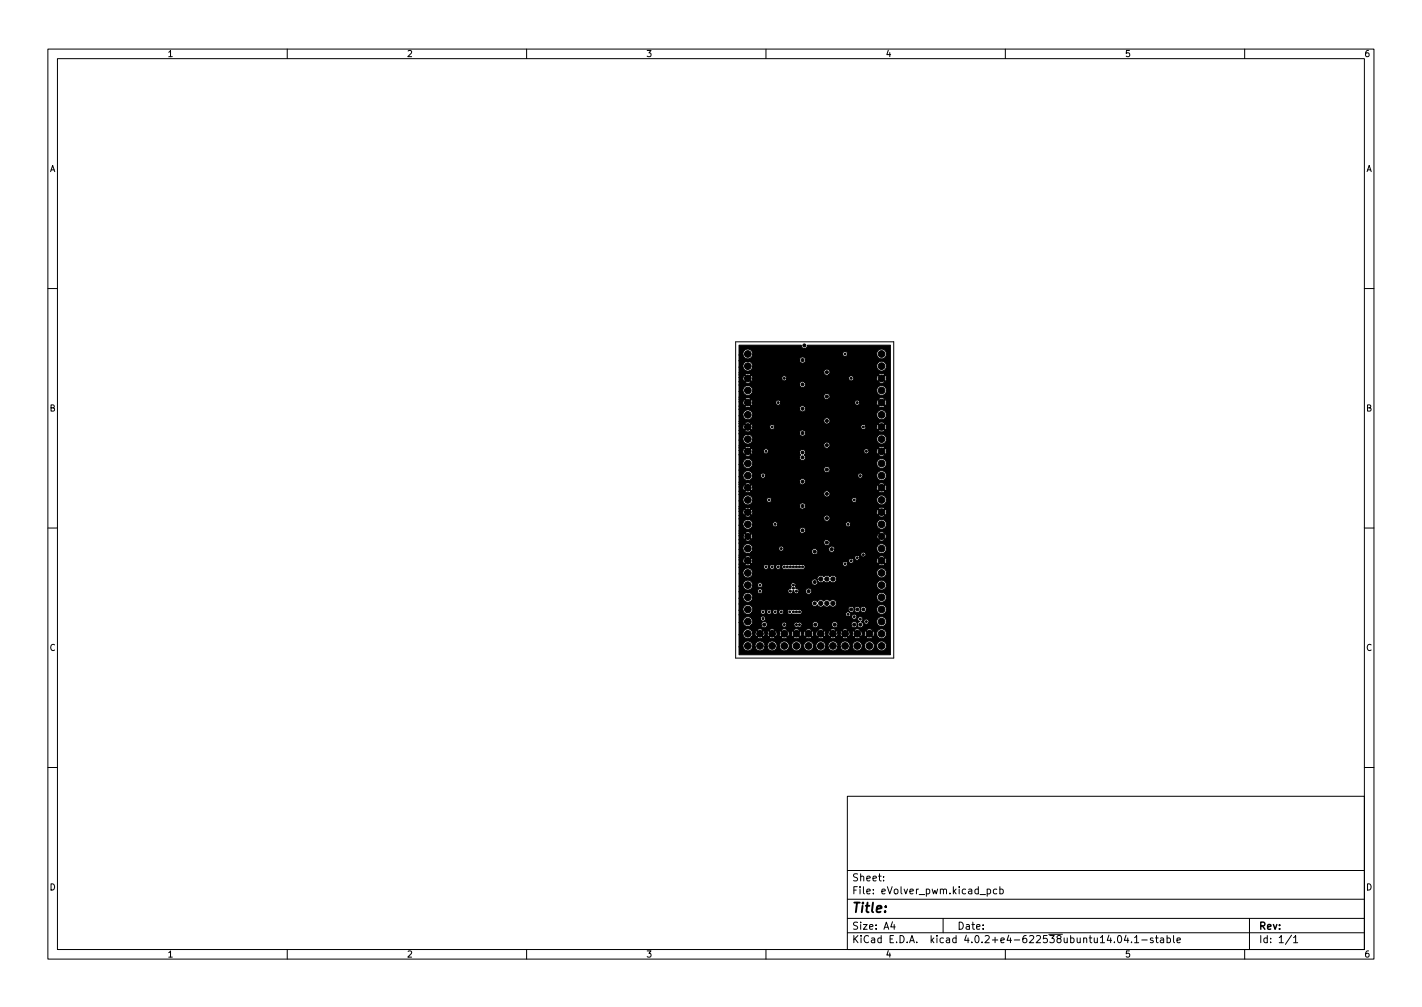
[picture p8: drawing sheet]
<svg xmlns="http://www.w3.org/2000/svg" width="297mm" height="210mm" viewBox="0 0 297 210" stroke-linecap="round" stroke-linejoin="round" font-family="sans-serif">
<defs><g id="words">
<text font-size="2.8" x="178" y="190.6">Title:</text>
<g font-size="2.1">
<text x="178" y="184">Sheet:</text>
<text x="178" y="186.7">File: eVolver_pwm.kicad_pcb</text>
<text x="178" y="196.9">KiCad E.D.A. kicad 4.0.2+e4-622538ubuntu14.04.1-stable</text>
<text x="178" y="194.1">Size: A4</text>
<text x="200" y="194.1">Date:</text>
<text x="263" y="194.1">Rev:</text>
<text x="263" y="196.9">Id: 1/1</text>
</g>
<g font-size="1.8">
<text x="35" y="11.9">1</text>
<text x="85" y="11.9">2</text>
<text x="135" y="11.9">3</text>
<text x="185" y="11.9">4</text>
<text x="235" y="11.9">5</text>
<text x="285" y="11.9">6</text>
<text x="10.3" y="35.9">A</text>
<text x="285.3" y="35.9">A</text>
<text x="10.3" y="85.9">B</text>
<text x="285.3" y="85.9">B</text>
<text x="10.3" y="135.9">C</text>
<text x="285.3" y="135.9">C</text>
<text x="10.3" y="185.9">D</text>
<text x="285.3" y="185.9">D</text>
<text x="35" y="199.9">1</text>
<text x="85" y="199.9">2</text>
<text x="135" y="199.9">3</text>
<text x="185" y="199.9">4</text>
<text x="235" y="199.9">5</text>
<text x="285" y="199.9">6</text>
</g>
</g></defs>
<g fill="none" stroke="#000" stroke-width=".21">
<path d="M10 10.2h277v190.1h-277zM12 12.2h273v186.1h-273zM60 10.2v2M110 10.2v2M160 10.2v2M210 10.2v2M260 10.2v2M10 60.2h2M153.7 71.4h33v66h-33zM285 60.2h2M10 110.2h2M285 110.2h2"/>
<path d="M10 160.2h2M177 166.3h108v32h-108zM285 160.2h2M60 198.3v2M110 198.3v2M160 198.3v2M177 194.8h108M177 191.8h108M177 187.8h108M177 181.8h108M184.6 183.8v.1M184.6 183v.1"/>
<path d="M186.4 192.5l-.3 1h.9M186.8 193v1M197 191.8v3M204.7 186.8h1.2M206.2 185.7l.4-.1 .3 .3-.1 .7h-.6M206.2 185.6v1.5M208.2 185.7l-.4-.1-.3 .3 .1 .7h.6M208.9 185.7l.4-.1 .3 .3-.2 .7h-.5M208.9 185.1v1.5M210 198.3v2M233.6 195.4l.2-.1a.8 .8 0 0 1 .5 .8 .8 .8 0 0 1-.5 .7 1 1 0 0 1-.2-1.4zM235.2 195.3l-.3 1h.9"/>
<path d="M235.6 195.8v1M236.4 196.7v.1M237 195.8l.4-.5v1.5M237 196.8h.9M238.5 196.3h1.1M240.9 195.9l-.4-.1-.2 .2 .1 .3 .5 .1v.4h-.6M241.4 195.8h.5M241.6 195.3v1.3l.3 .2M242.4 195.9h.6l.1 .9M243.1 196.2l-.5 .1-.2 .2 .2 .3h.5M243.8 195.9l.4-.1 .3 .3-.1 .7h-.6M243.8 195.3v1.5"/>
<path d="M245.1 195.3v1.3l.3 .2M245.9 196.3l.7-.1-.1-.3-.4-.1-.2 .2v.8h.6M260 198.3v2M261 191.8v6.5M269.8 195.3l-1.3 1.9M270.2 195.8l.4-.5v1.5M270.2 196.8h.9"/>
</g>
<g fill="#000" stroke="#000" stroke-width=".21">
<path d="M154.4 72.1h13v.2a.64 .64 0 0 0 .7 .5 .64 .64 0 0 0 .6-.7h17.3v64.6h-31.6v-1.6h.8l.1 .3a1.04 1.04 0 0 0 1.1 .5 1.04 1.04 0 0 0 .8-.8h.5l.2 .3a1.04 1.04 0 0 0 1.1 .5 1.04 1.04 0 0 0 .8-.8h.5l.1 .3a1.04 1.04 0 0 0 1.1 .5 1.04 1.04 0 0 0 .8-.8h.5l.2 .3a1.04 1.04 0 0 0 1 .5 1.04 1.04 0 0 0 .8-.8h.6l.1 .3a1.04 1.04 0 0 0 1.1 .5 1.04 1.04 0 0 0 .8-.8h.5l.1 .3a1.04 1.04 0 0 0 1.1 .5 1.04 1.04 0 0 0 .8-.8h.5l.2 .3a1.04 1.04 0 0 0 1.1 .5 1.04 1.04 0 0 0 .8-.8h.5l.1 .3a1.04 1.04 0 0 0 1.1 .5 1.04 1.04 0 0 0 .8-.8h.5l.2 .3a1.04 1.04 0 0 0 1 .5 1.04 1.04 0 0 0 .8-.8h.6l.1 .3a1.04 1.04 0 0 0 1.1 .5 1.04 1.04 0 0 0 .8-.8h.5l.1 .3a1.04 1.04 0 0 0 1.1 .5 1.04 1.04 0 0 0 .8-.8h.5l.2 .3a1.04 1.04 0 0 0 1.7 0 1.04 1.04 0 0 0-.6-1.5 1.04 1.04 0 0 0-1.3 1.2h-.5v-.4a1.04 1.04 0 0 0-1.2-.8 1.04 1.04 0 0 0-.8 1.2h-.5v-.4a1.04 1.04 0 0 0-1.2-.8 1.04 1.04 0 0 0-.8 1.2h-.6v-.4a1.04 1.04 0 0 0-1.2-.8 1.04 1.04 0 0 0-.8 1.2h-.5v-.4a1.04 1.04 0 0 0-1.2-.8 1.04 1.04 0 0 0-.8 1.2h-.5v-.4a1.04 1.04 0 0 0-1.3-.8 1.04 1.04 0 0 0-.8 1.2h-.5v-.4a1.04 1.04 0 0 0-1.2-.8 1.04 1.04 0 0 0-.8 1.2h-.5v-.4a1.04 1.04 0 0 0-1.2-.8 1.04 1.04 0 0 0-.8 1.2h-.6v-.4a1.04 1.04 0 0 0-1.2-.8 1.04 1.04 0 0 0-.8 1.2h-.5v-.4a1.04 1.04 0 0 0-1.2-.8 1.04 1.04 0 0 0-.8 1.2h-.5v-.4a1.04 1.04 0 0 0-1.3-.8 1.04 1.04 0 0 0-.8 1.2h-.5v-.4a1.04 1.04 0 0 0-1.2-.8 1.04 1.04 0 0 0-.8 1.2h-.8v-2.6h.8l.1 .4a1.01 1.01 0 0 0 1.6 .1h1.2l.1 .2a.84 .84 0 0 0 1.2-.2h1.3v.2a.84 .84 0 0 0 1.2-.2h1.3l.1 .2a.84 .84 0 0 0 1.2-.2h1.2l.1 .2a.84 .84 0 0 0 1.2-.2h1.3l.1 .2a.84 .84 0 0 0 1.1-.2h1.3l.1 .2a.84 .84 0 0 0 1.2-.2h1.3v.2a.84 .84 0 0 0 1.2-.2h1.3l.1 .2a.84 .84 0 0 0 1.2-.2h1.2l.1 .2a.84 .84 0 0 0 1.2-.2h1.3l.1 .2a.84 .84 0 0 0 1.1-.2l-.6-.6-.6 .6h-1.3l-.6-.6-.7 .6h-1.2l-.7-.6-.6 .6h-1.3l-.6-.6-.6 .6h-1.3l-.7-.6-.6 .6h-1.3l-.6-.6-.6 .6h-1.3l-.6-.6-.7 .6h-1.2l-.7-.6-.6 .6h-1.3l-.6-.6-.6 .6h-1.3l-.7-.6-.6 .6h-1.2l.3-.5v-.4h.5v.5l.3 .4 .7-.7h.1l.7 .7 .3-.5v-.4h.5v.5l.3 .4 .6-.7h.2l.6 .7 .3-.5v-.4h.5v.5l.3 .4 .6-.7h.2l.6 .7 .4-.5-.1-.4h.5l.1 .5 .3 .4 .6-.7h.2l.6 .7 .3-.5v-.4h.5v.5l.3 .4 .6-.7h.2l.6 .7 .3-.5v-.4h.5v.5l.3 .4 .7-.7h.1l.7 .7 .3-.5v-.4h.5v.5l.3 .4 .6-.7h.2l.6 .7 .3-.5v-.4h.5v.5l.3 .4 .6-.7h.2l.6 .7 .4-.5-.1-.4h.5l.1 .5 .3 .4 .6-.7h.2l.6 .7 .3-.5v-.4h.5v.5l.3 .4 .6-.7h.2l.6 .7 .3-.5h.5l.2 .4a1.04 1.04 0 0 0 1.7 0 1.04 1.04 0 0 0-.6-1.6 1.04 1.04 0 0 0-1.3 1.2h-.5v-.4l-.3-.4-.6 .6h-.2l-.6-.6-.3 .4h-.5l-.3-.4-.6 .6h-.2l-.6-.6-.4 .4h-.5l-.3-.4-.6 .6h-.2l-.6-.6-.3 .4h-.5l-.3-.4-.6 .6h-.2l-.6-.6-.3 .4h-.5l-.3-.4-.7 .6h-.1l-.7-.6-.3 .4h-.5l-.3-.4-.6 .6h-.2l-.6-.6-.3 .4h-.5l-.3-.4-.6 .6h-.2l-.6-.6-.4 .4h-.5l-.3-.4-.6 .6h-.2l-.6-.6-.3 .4h-.5l-.3-.4-.6 .6h-.2l-.6-.6-.3 .4h-.5l-.3-.4-.7 .6h-.1l-.7-.6-.3 .4h-.5l-.3-.5h1.2l.6 .6 .7-.6h1.3l.6 .6 .6-.6h1.3l.6 .6 .7-.6h1.2l.7 .6 .6-.6h1.3l.6 .6 .6-.6h1.3l.6 .6 .7-.6h1.3l.6 .6 .6-.6h1.3l.6 .6 .7-.6h1.2l.7 .6 .6-.6h1.3l.6 .6 .6-.6v-.1a.84 .84 0 0 0-1.2 .1h-1.3l-.1-.1a.84 .84 0 0 0-1.2 .1h-1.2l-.1-.1a.84 .84 0 0 0-1.2 .1h-1.3l-.1-.1a.84 .84 0 0 0-1.1 .1h-1.3l-.1-.1a.84 .84 0 0 0-1.2 .1h-1.3v-.1a.84 .84 0 0 0-1.2 .1h-1.3l-.1-.1a.84 .84 0 0 0-1.2 .1h-1.2l-.1-.1a.84 .84 0 0 0-1.2 .1h-1.3l-.1-.1a.84 .84 0 0 0-1.1 .1h-1.3l-.1-.1a.84 .84 0 0 0-1.2 .1h-1.2l-.1-.1a1.04 1.04 0 0 0-1.2 0 1.04 1.04 0 0 0-.4 1h-.8v-2.5h.8l.1 .4a1.01 1.01 0 0 0 1.6 .1h2.1l.1 .3a.64 .64 0 0 0 .7 .3 .64 .64 0 0 0 .5-.6h3l.4 .4h.4l.3-.4h1.4l.5 .4h.8l.4-.4h2.2l.1 .3a.65 .65 0 0 0 .6 .3 .65 .65 0 0 0 .5-.6h2.8l.1 .3a.65 .65 0 0 0 .7 .3 .65 .65 0 0 0 .5-.6h2.8l.1 .3a.65 .65 0 0 0 .7 .3 .65 .65 0 0 0 .5-.6 .65 .65 0 0 0 1 .5 .65 .65 0 0 0 0-1.1h.4l.4 .4 .4-.1 .2-.2h1.6l.2 .4a1.04 1.04 0 0 0 1.7 0 1.04 1.04 0 0 0-.6-1.6 1.04 1.04 0 0 0-1.3 1.2h-1.6v-.1a.53 .53 0 0 0-.5-.6 .53 .53 0 0 0-.5 .6l-.7-.1 .2-.1a.53 .53 0 0 0 .1-.8 .53 .53 0 0 0-.9 .1 .53 .53 0 0 0 .4 .8l-.4 .3-.1 .4a.65 .65 0 0 0-.7-.7 .65 .65 0 0 0-.6 .7h-2.8v-.2a.65 .65 0 0 0-.8-.5 .65 .65 0 0 0-.5 .7h-2.8v-.2a.65 .65 0 0 0-.7-.5 .65 .65 0 0 0-.5 .7h-2.2a.56 .56 0 0 0-.2-.5 .56 .56 0 0 0-.6 0h-.6l-.3 .5h-1.4v-.2a.53 .53 0 0 0-.7-.4 .53 .53 0 0 0-.4 .6h-3v-.2a.65 .65 0 0 0-.8-.5 .65 .65 0 0 0-.5 .7h-2.1l.3-.5-.1-.7h1.8a.53 .53 0 0 0 .7 .3 .53 .53 0 0 0 .2-.7h18.1l.1 .2a.53 .53 0 0 0 .9 0 .53 .53 0 0 0-.4-.8 .53 .53 0 0 0-.6 .6h-18.1l-.5-.3-.4 .3v.4h-1.8a1.03 1.03 0 0 0-1.3-.5 1.03 1.03 0 0 0-.6 1.2h-.8v-1.6h22.2l.1 .2a.53 .53 0 0 0 .9 0 .53 .53 0 0 0-.3-.9 .53 .53 0 0 0-.7 .7h-22.2v-1h.8l.1 .4a1.03 1.03 0 0 0 1.7 .1h1.9l.4 .4 .8-.4a.53 .53 0 0 0 .6 .4 .53 .53 0 0 0 .5-.4h.2l.4 .4 .9-.4a.53 .53 0 0 0 .5 .4 .53 .53 0 0 0 .5-.4h.8l.4 .4 .5-.2 .2 .2 1.1-.1a.54 .54 0 0 0 .7-.1 .54 .54 0 0 0 0-.7h9.8l.1 .2a.65 .65 0 0 0 .6 .3 .65 .65 0 0 0 .5-.5 .65 .65 0 0 0 .7 .5 .65 .65 0 0 0 .6-.5 .64 .64 0 0 0 .6 .5 .64 .64 0 0 0 .6-.5h2.2l.2 .4a1.04 1.04 0 0 0 1.7 0 1.04 1.04 0 0 0-.6-1.6 1.04 1.04 0 0 0-1.3 1.2h-2.1a.65 .65 0 0 0-.7-.8 .65 .65 0 0 0-.6 .8 .65 .65 0 0 0-.6-.8 .65 .65 0 0 0-.7 .8 .65 .65 0 0 0-.6-.8 .65 .65 0 0 0-.6 .8h-9.8l-.3-.2h-1.5l-.2 .2-.5-.2-.4 .3v.4h-.8a.53 .53 0 0 0-.5-.7 .53 .53 0 0 0-.5 .7h-.3v-.2a.53 .53 0 0 0-.6-.5 .53 .53 0 0 0-.4 .7h-.2v-.2a.53 .53 0 0 0-.6-.5 .53 .53 0 0 0-.5 .7h-.2v-.2a.53 .53 0 0 0-.6-.5 .53 .53 0 0 0-.4 .7l-1.8-.1a1.04 1.04 0 0 0-.7-1.6 1.04 1.04 0 0 0-1.2 1.2h-.8v-1.3h15.1l.1 .2a.64 .64 0 0 0 1.1 0 .76 .76 0 0 0 1.4 .1 .77 .77 0 0 0 1.3 0 .78 .78 0 0 0 1.1 .2 .78 .78 0 0 0 0-1.2 .78 .78 0 0 0-1.1 .1 .77 .77 0 0 0-1.3 0 .76 .76 0 0 0-1.4 .2 .64 .64 0 0 0-.7-.3 .64 .64 0 0 0-.5 .7h-15.1v-1.2h.8l.1 .4a1.04 1.04 0 0 0 1.1 .4 1.04 1.04 0 0 0 .8-.8h25.9l.2 .4a1.04 1.04 0 0 0 1.7 0 1.04 1.04 0 0 0-.6-1.6 1.04 1.04 0 0 0-1.3 1.2h-25.9v-.4a1.04 1.04 0 0 0-1.2-.8 1.04 1.04 0 0 0-.8 1.2h-.8v-1.4h3.8l.4 .5 .4-.1 .3-.4h5.3a.53 .53 0 0 0 .6 .5 .53 .53 0 0 0 .4-.7h.2a.53 .53 0 0 0 .5 .7 .53 .53 0 0 0 .6-.4h1.4l.1 .2a.65 .65 0 0 0 1 0 .65 .65 0 0 0-.4-1 .65 .65 0 0 0-.7 .8h-1.4l-.1-.5-.6-.2v-.5h16.9l.2 .3a1.04 1.04 0 0 0 1.7 0 1.04 1.04 0 0 0-.6-1.5 1.04 1.04 0 0 0-1.3 1.2h-16.9v-.5l-.3-.2h3.6l.1 .2a.64 .64 0 0 0 1 .1 .64 .64 0 0 0 0-1l.2 .3a.77 .77 0 0 0 1.3 0 .77 .77 0 0 0 1.3 0 .78 .78 0 0 0 1.1 .2 .78 .78 0 0 0 0-1.2 .78 .78 0 0 0-1.1 .2 .77 .77 0 0 0-1.3 0 .77 .77 0 0 0-1-.3 .77 .77 0 0 0-.4 .8 .69 .69 0 0 0-.8 0 .69 .69 0 0 0-.4 .7l-3.7-.1a.56 .56 0 0 0-.5 .3 .56 .56 0 0 0 0 .6l-.1 .4-.4 .1-.2 .5h-5.3a.53 .53 0 0 0-.6-.6 .53 .53 0 0 0-.5 .6h-3.8v-1.1h.8l.1 .3a1.03 1.03 0 0 0 1.2 .5 1.03 1.03 0 0 0 .7-.9h1l.1 .2a.53 .53 0 0 0 .9 0 .53 .53 0 0 0-.3-.9 .53 .53 0 0 0-.7 .7h-1v-.3a1.04 1.04 0 0 0-1.2-.8 1.04 1.04 0 0 0-.8 1.2h-.8v-2.6h.8l.1 .4a1.04 1.04 0 0 0 1.1 .4 1.04 1.04 0 0 0 .8-.8h25.9l.2 .4a1.04 1.04 0 0 0 1.7 0 1.04 1.04 0 0 0-.6-1.6 1.04 1.04 0 0 0-1.3 1.2h-25.9v-.4a1.04 1.04 0 0 0-1.2-.8 1.04 1.04 0 0 0-.8 1.2h-.8v-1.3h5.1l.4 .4 .9-.4a.53 .53 0 0 0 .5 .4 .53 .53 0 0 0 .5-.4h.2l.5 .4 .4-.1 .2-.3h.2l.4 .4 3.6-.1a.55 .55 0 0 0 .7-.1 .55 .55 0 0 0 0-.7 .55 .55 0 0 0-.7-.1l-3.6-.1-.3 .3-.1 .4h-.2a.53 .53 0 0 0-.5-.7 .53 .53 0 0 0-.6 .7h-.2v-.2a.53 .53 0 0 0-.6-.5 .53 .53 0 0 0-.4 .7h-.3v-.2a.53 .53 0 0 0-.6-.5 .53 .53 0 0 0-.4 .7h-5.1v-.7h1.2l.1 .2a.85 .85 0 0 0 1.1-.2h19.2l.2 .4h.4l.5-.4h6.4a.78 .78 0 0 0 1.3 0l-.7-.6-.6 .6h-6.4v-.2a.53 .53 0 0 0-.7-.4 .53 .53 0 0 0-.4 .6h-19.2l-.6-.6-.6 .6h-1.2v-.9h.8v.4l.3 .4 .6-.6h.2l.6 .6 .3-.5h20.1l.1 .2a.53 .53 0 0 0 .8 0 .53 .53 0 0 0-.3-.8 .53 .53 0 0 0-.6 .6h-20.1l-.1-.6h21.4l.5 .4 4.1-.1v.4l.3 .4 .7-.6h.1l.7 .6a.78 .78 0 0 0 0-1.2l-.7 .6h-.1l-.7-.6-.3 .4h-3.8l.3-.5h3.9l.6 .6 .7-.6-.1-.2a.84 .84 0 0 0-1.2 .2h-3.9a.53 .53 0 0 0-.6-.5 .53 .53 0 0 0-.5 .7l-21.6-.1-.6 .6h-.2l-.6-.6-.3 .4h-.8v-.5h1.2l.6 .6 .6-.6v-.2a.84 .84 0 0 0-1.2 .2h-1.2v-.5h25.4l.1 .2a.53 .53 0 0 0 .9 0 .53 .53 0 0 0-.4-.8 .53 .53 0 0 0-.6 .6h-25.4v-1.2h.8l.1 .4a1.01 1.01 0 0 0 1.6 .2h12.6l.1 .2a.64 .64 0 0 0 1 .2 .64 .64 0 0 0 .1-.9h2.4l.1 .2a.64 .64 0 0 0 .7 .3 .64 .64 0 0 0 .5-.6h8.7l.2 .4a1.04 1.04 0 0 0 1.7 0 1.04 1.04 0 0 0-.6-1.6 1.04 1.04 0 0 0-1.3 1.2h-8.7v-.2a.65 .65 0 0 0-.8-.5 .65 .65 0 0 0-.5 .8h-2.4l-.2-.2a.65 .65 0 0 0-.7 0 .65 .65 0 0 0-.3 .7h-12.6l.3-.6h5.5l.1 .1a.53 .53 0 0 0 .8 0 .53 .53 0 0 0-.3-.8 .53 .53 0 0 0-.6 .7h-5.5v-.4a1.04 1.04 0 0 0-1.2-.8 1.04 1.04 0 0 0-.8 1.2h-.8v-1.3h17.7l.1 .2a.64 .64 0 0 0 1 .1 .64 .64 0 0 0-.3-1h10.7v.1a.77 .77 0 0 0 1.1-.1l-.6-.6-.5 .6-10.8-.1a.65 .65 0 0 0-.7 .8h-17.7v-.7h1.2l.1 .1a.77 .77 0 0 0 1.1-.1l-.6-.6-.6 .6h-1.2v-.9h.9v.4l.2 .4 .6-.6h.2l.6 .6 .1-.1 .2-.7h26v.4l.3 .4 .6-.6h.1l.6 .6 .2-.1a.77 .77 0 0 0-.2-1.1l-.6 .6h-.1l-.6-.6-.3 .4h-26l-.3-.4-.6 .6h-.2l-.6-.6-.2 .4h-.9v-.5h1.2l.6 .6 .6-.6-.1-.1a.77 .77 0 0 0-1.1 .1h-1.2v-.4h12.6l.5 .5 16.1-.1 .5 .6 .6-.6v-.1a.77 .77 0 0 0-1.1 .1h-15.7h.1a.65 .65 0 0 0-.1-1.2 .65 .65 0 0 0-.9 .8h-12.6v-1.2h.8l.1 .3a1.03 1.03 0 0 0 1.2 .5 1.03 1.03 0 0 0 .7-.9h4.2l.4 .4 .4-.1 .2-.3h14.2l.5 .4 .4-.1 .1-.2h5.5a1.04 1.04 0 0 0 1.6 .6 1.04 1.04 0 0 0 0-1.7 1.04 1.04 0 0 0-1.6 .7v.4h-5.5a.53 .53 0 0 0-.4-.8 .53 .53 0 0 0-.6 .7h-14.2v-.2a.53 .53 0 0 0-.6-.5 .53 .53 0 0 0-.4 .7h-4.2v-.3a1.04 1.04 0 0 0-1.2-.8 1.04 1.04 0 0 0-.8 1.2h-.8v-1.4h17.7l.1 .3a.65 .65 0 0 0 1 0 .65 .65 0 0 0-.1-1h10.4l.1 .2a.84 .84 0 0 0 1.2-.2l-.7-.6-.6 .6h-10.7a.65 .65 0 0 0-.7 .7h-17.7v-.7h1.2l.1 .2a.84 .84 0 0 0 1.1-.2l-.6-.6-.6 .6h-1.2v-.9h.8v.5l.3 .4 .6-.7h.2l.6 .7 .3-.5v-.4h25.9v.5l.3 .4 .7-.7h.1l.7 .7 .1-.1a.84 .84 0 0 0-.1-1.2l-.7 .6h-.1l-.7-.6-.3 .4h-25.9l-.3-.4-.6 .6h-.2l-.6-.6-.3 .4h-.8v-.5h1.2l.6 .6 .6-.6v-.1a.84 .84 0 0 0-1.2 .1h-1.2v-.4h12.6l.1 .2a.64 .64 0 0 0 .9 .2h15.5l.6 .6 .7-.6-.1-.1a.84 .84 0 0 0-1.2 .1h-15.5a.65 .65 0 0 0-.1-1.1 .65 .65 0 0 0-.9 .7h-12.6v-1.2h.8l.1 .4a1.03 1.03 0 0 0 1.2 .4 1.03 1.03 0 0 0 .7-.9h2.9l.5 .4 .3-.1 .3-.3h16.7l.4 .4 .4-.1 .2-.2h4.2a1.04 1.04 0 0 0 1.6 .7 1.04 1.04 0 0 0 0-1.8 1.04 1.04 0 0 0-1.6 .7v.4h-4.2a.53 .53 0 0 0-.4-.7 .53 .53 0 0 0-.6 .6h-16.7v-.2a.53 .53 0 0 0-.6-.4 .53 .53 0 0 0-.5 .6h-2.9v-.3a1.04 1.04 0 0 0-1.2-.8 1.04 1.04 0 0 0-.8 1.2h-.8v-1.4h17.7l.1 .3a.65 .65 0 0 0 1 .1 .65 .65 0 0 0-.1-1h10.4l.1 .1a.84 .84 0 0 0 1.2-.1l-.7-.7-.6 .7-10.7-.1a.65 .65 0 0 0-.7 .7h-17.7v-.6h1.2l.1 .1a.84 .84 0 0 0 1.1-.1l-.6-.7-.6 .7h-1.2v-.9h.8v.4l.3 .4 .6-.7h.2l.6 .7 .3-.5v-.3h25.9v.4l.3 .4 .7-.7h.1l.7 .7 .1-.1a.84 .84 0 0 0-.1-1.2l-.7 .6h-.1l-.7-.6-.3 .5h-25.9l-.3-.5-.6 .6h-.2l-.6-.6-.3 .5h-.8v-.6h1.2l.6 .7 .6-.7v-.1a.84 .84 0 0 0-1.2 .1h-1.2v-.4h12.6l.1 .2a.64 .64 0 0 0 .9 .2h15.5l.6 .7 .7-.7-.1-.1a.84 .84 0 0 0-1.2 .1h-15.5a.65 .65 0 0 0-.1-1.1 .65 .65 0 0 0-.9 .7h-12.6v-1.2h.8l.1 .4a1.03 1.03 0 0 0 1.2 .4 1.03 1.03 0 0 0 .7-.9h1.7l.4 .4h.4l.2-.4h19.3l.4 .4h.4l.2-.3h2.9a1.04 1.04 0 0 0 1.6 .7 1.04 1.04 0 0 0 0-1.8 1.04 1.04 0 0 0-1.6 .7v.4h-2.9a.53 .53 0 0 0-.4-.7 .53 .53 0 0 0-.6 .6h-19.3v-.2a.53 .53 0 0 0-.6-.4 .53 .53 0 0 0-.4 .6h-1.7v-.3a1.04 1.04 0 0 0-1.2-.8 1.04 1.04 0 0 0-.8 1.2h-.8v-1.3h17.7l.1 .2a.65 .65 0 0 0 1.1 0 .65 .65 0 0 0-.5-1 .65 .65 0 0 0-.7 .8h-17.7v-1.2h.8l.1 .3a1.04 1.04 0 0 0 1.1 .5 1.04 1.04 0 0 0 .8-.8h25.9l.2 .3a1.04 1.04 0 0 0 1.7 0 1.04 1.04 0 0 0-.6-1.5 1.04 1.04 0 0 0-1.3 1.2h-25.9v-.4a1.04 1.04 0 0 0-1.2-.8 1.04 1.04 0 0 0-.8 1.2h-.8v-2.1h1.2l.1 .2a.84 .84 0 0 0 1.1-.2l-.6-.6-.6 .6h-1.2v-.9h.8v.5l.3 .4 .6-.7h.2l.6 .7 .3-.6h2.3l.4 .4 .5-.1h6.6l.2 .4a.64 .64 0 0 0 0 .9 .64 .64 0 0 0 .9 0 .64 .64 0 0 0-.1-.9l15.5-.1a.78 .78 0 0 0 1.3 0l-.7-.6-.6 .6h-15.4l.2-.6h12.2a.53 .53 0 0 0 .6 .4 .53 .53 0 0 0 .4-.7h1.6v.5l.3 .4 .7-.7h.1l.7 .7 .1-.1a.84 .84 0 0 0-.1-1.2l-.7 .6h-.1l-.7-.6-.3 .4h-1.6a.53 .53 0 0 0-.7-.3 .53 .53 0 0 0-.3 .6h-12.2l-.1-.2a.65 .65 0 0 0-.8-.2 .65 .65 0 0 0-.4 .7h-6.6l.1-.1a.53 .53 0 0 0-.4-.8 .53 .53 0 0 0-.6 .6h-2.3v-.3l-.3-.4-.6 .6h-.2l-.6-.6-.3 .4h-.8v-.5h1.2l.6 .6 .6-.6a.78 .78 0 0 0-1.2 0h-1.2v-.4h17.7l.1 .2a.64 .64 0 0 0 .9 .2h10.4l.6 .6 .7-.6-.1-.1a.84 .84 0 0 0-1.2 .1h-10.4a.65 .65 0 0 0-.1-1.1 .65 .65 0 0 0-.9 .7h-17.7v-1.2h.8l.1 .4a1.04 1.04 0 0 0 1.1 .4 1.04 1.04 0 0 0 .8-.8h25.9l.2 .4a1.04 1.04 0 0 0 1.7 0 1.04 1.04 0 0 0-.6-1.6 1.04 1.04 0 0 0-1.3 1.2h-25.9v-.4a1.04 1.04 0 0 0-1.2-.8 1.04 1.04 0 0 0-.8 1.2h-.8v-1.4h12.6l.1 .3a.65 .65 0 0 0 1 .1 .65 .65 0 0 0-.1-1h15.5l.1 .1a.84 .84 0 0 0 1.2-.1l-.7-.7-.6 .7-15.7-.1a.65 .65 0 0 0-.8 .7h-12.6v-.6h1.2l.1 .1a.84 .84 0 0 0 1.1-.1l-.6-.7-.6 .7h-1.2v-.9h.8v.4l.3 .4 .6-.7h.2l.6 .7 .3-.5h3.6l.4 .4 .4-.1 .2-.3h18a.53 .53 0 0 0 .7 .4 .53 .53 0 0 0 .3-.7h2.3v.4l.3 .4 .7-.7h.1l.7 .7 .1-.1a.84 .84 0 0 0-.1-1.2l-.7 .6h-.1l-.7-.6-.3 .5h-2.3a.53 .53 0 0 0-.6-.4 .53 .53 0 0 0-.4 .7h-18v-.3a.53 .53 0 0 0-.6-.4 .53 .53 0 0 0-.4 .7h-3.6v-.4l-.3-.4-.6 .6h-.2l-.6-.6-.3 .5h-.8v-.6h1.2l.6 .7 .6-.7a.78 .78 0 0 0-1.2 0h-1.2v-.4h17.7l.1 .2a.64 .64 0 0 0 .9 .2h10.4l.6 .7 .7-.7-.1-.1a.84 .84 0 0 0-1.2 .1h-10.4a.65 .65 0 0 0-.1-1.1 .65 .65 0 0 0-.9 .7h-17.7v-1.2h.8l.1 .4a1.04 1.04 0 0 0 1.1 .4 1.04 1.04 0 0 0 .8-.8h25.9l.2 .4a1.04 1.04 0 0 0 1.7 0 1.04 1.04 0 0 0-.6-1.6 1.04 1.04 0 0 0-1.3 1.2h-25.9v-.4a1.04 1.04 0 0 0-1.2-.8 1.04 1.04 0 0 0-.8 1.2h-.8v-1.3h12.6l.1 .2a.65 .65 0 0 0 1 .1 .65 .65 0 0 0-.1-1h15.5l.1 .1a.84 .84 0 0 0 1.2-.1l-.7-.6-.6 .6-15.7-.1a.65 .65 0 0 0-.8 .8h-12.6v-.7h1.2l.1 .1a.84 .84 0 0 0 1.1-.1l-.6-.6-.6 .6h-1.2v-.9h.8v.4l.3 .4 .6-.6h.2l.6 .6 .3-.5h4.8l.5 .4 .4-.1 .2-.3h15.4a.53 .53 0 0 0 .7 .4 .53 .53 0 0 0 .4-.7h3.5v.4l.3 .4 .7-.6h.1l.7 .6 .1-.1a.84 .84 0 0 0-.1-1.2l-.7 .7h-.1l-.7-.7-.3 .5h-3.5a.53 .53 0 0 0-.7-.3 .53 .53 0 0 0-.4 .6h-15.4v-.2a.53 .53 0 0 0-.6-.5 .53 .53 0 0 0-.5 .7h-4.8v-.4l-.3-.4-.6 .7h-.2l-.6-.7-.3 .5h-.8v-.6h1.2l.6 .7 .6-.7a.78 .78 0 0 0-1.2 0h-1.2v-.4h17.7l.1 .3a.64 .64 0 0 0 .9 .1h10.4l.6 .7 .7-.7-.1-.1a.84 .84 0 0 0-1.2 .1h-10.4a.65 .65 0 0 0-.1-1.1 .65 .65 0 0 0-.9 .7h-17.7v-1.2h.8l.1 .4a1.04 1.04 0 0 0 1.1 .4 1.04 1.04 0 0 0 .8-.8h25.9l.2 .4a1.04 1.04 0 0 0 1.7 0 1.04 1.04 0 0 0-.6-1.6 1.04 1.04 0 0 0-1.3 1.2h-25.9v-.4a1.04 1.04 0 0 0-1.2-.8 1.04 1.04 0 0 0-.8 1.2h-.8v-1.3h12.6l.1 .2a.65 .65 0 0 0 1 .1 .65 .65 0 0 0-.1-1h15.5l.1 .2a.84 .84 0 0 0 1.2-.2l-.7-.6-.6 .6-15.7-.1a.65 .65 0 0 0-.8 .8h-12.6v-.7h1.2l.1 .2a.84 .84 0 0 0 1.1-.2l-.6-.6-.6 .6h-1.2v-.9h.8v.4l.3 .4 .6-.6h.2l.6 .6 .3-.5h6.1l.4 .4 .4-.1 .3-.3h12.9a.53 .53 0 0 0 .6 .4 .53 .53 0 0 0 .4-.7h4.8v.4l.3 .4 .7-.6h.1l.7 .6 .1-.1a.84 .84 0 0 0-.1-1.1l-.7 .6h-.1l-.7-.6-.3 .4h-4.8a.53 .53 0 0 0-.6-.3 .53 .53 0 0 0-.4 .6h-12.9v-.2a.53 .53 0 0 0-.7-.4 .53 .53 0 0 0-.4 .6h-6.1v-.3l-.3-.4-.6 .6h-.2l-.6-.6-.3 .4h-.8v-.5h1.2l.6 .6 .6-.6a.78 .78 0 0 0-1.2 0h-1.2v-.5h17.7l.1 .3a.64 .64 0 0 0 .9 .2h10.4l.6 .6 .7-.6-.1-.2a.84 .84 0 0 0-1.2 .2h-10.4a.65 .65 0 0 0-.1-1.2 .65 .65 0 0 0-.9 .7h-17.7v-1.2h.8l.1 .4a1.04 1.04 0 0 0 1.1 .5 1.04 1.04 0 0 0 .8-.9h25.9l.2 .4a1.04 1.04 0 0 0 1.7 0 1.04 1.04 0 0 0-.6-1.6 1.04 1.04 0 0 0-1.3 1.2h-25.9v-.4a1.04 1.04 0 0 0-1.2-.8 1.04 1.04 0 0 0-.8 1.2h-.8v-1.3h12.6l.1 .2a.65 .65 0 0 0 1.1 0 .65 .65 0 0 0-.4-1 .65 .65 0 0 0-.8 .8h-12.6v-1.2h.8l.1 .4a1.03 1.03 0 0 0 1.2 .4 1.03 1.03 0 0 0 .7-.9h18.8l.4 .4h.4l.2-.3h6.1l.2 .4a1.04 1.04 0 0 0 1.7 0 1.04 1.04 0 0 0-.6-1.6 1.04 1.04 0 0 0-1.3 1.2h-6.1l.1-.1a.53 .53 0 0 0-.6-.6 .53 .53 0 0 0-.5 .6h-18.8v-.3a1.04 1.04 0 0 0-1.2-.8 1.04 1.04 0 0 0-.8 1.2h-.8z"/>
<circle cx="156.2" cy="73.9" r=".7"/>
<circle cx="156.2" cy="79" r=".7"/>
<circle cx="156.2" cy="76.4" r=".7"/>
<circle cx="158.8" cy="77.7" r=".32"/>
<circle cx="158.8" cy="72.6" r=".32"/>
<circle cx="163.8" cy="79" r=".2"/>
<circle cx="167.6" cy="75.2" r=".32"/>
<circle cx="168" cy="72.1" r=".32"/>
<circle cx="172.7" cy="77.7" r=".32"/>
<circle cx="176.5" cy="73.9" r=".2"/>
<circle cx="177.8" cy="79" r=".2"/>
<circle cx="181.6" cy="72.6" r=".32"/>
<circle cx="181.6" cy="77.7" r=".32"/>
<circle cx="184.1" cy="79" r=".7"/>
<circle cx="184.1" cy="73.9" r=".7"/>
<circle cx="184.1" cy="76.4" r=".7"/>
<circle cx="156.2" cy="84.1" r=".7"/>
<circle cx="156.2" cy="99.3" r=".7"/>
<circle cx="156.2" cy="81.5" r=".7"/>
<circle cx="156.2" cy="96.8" r=".7"/>
<circle cx="156.2" cy="86.6" r=".7"/>
<circle cx="156.2" cy="94.2" r=".7"/>
<circle cx="156.2" cy="89.1" r=".7"/>
<circle cx="156.2" cy="91.7" r=".7"/>
<circle cx="158.8" cy="93" r=".32"/>
<circle cx="158.8" cy="98" r=".32"/>
<circle cx="158.8" cy="82.8" r=".32"/>
<circle cx="158.8" cy="87.9" r=".32"/>
<circle cx="159.4" cy="99.3" r=".2"/>
<circle cx="160" cy="94.2" r=".2"/>
<circle cx="161.3" cy="89.1" r=".2"/>
<circle cx="162.6" cy="84.1" r=".2"/>
<circle cx="167.6" cy="90.4" r=".32"/>
<circle cx="167.6" cy="85.3" r=".32"/>
<circle cx="167.6" cy="80.3" r=".32"/>
<circle cx="167.6" cy="95.5" r=".32"/>
<circle cx="167.6" cy="94.5" r=".32"/>
<circle cx="172.7" cy="87.9" r=".32"/>
<circle cx="172.7" cy="82.8" r=".32"/>
<circle cx="172.7" cy="98" r=".32"/>
<circle cx="172.7" cy="93" r=".32"/>
<circle cx="179.1" cy="84.1" r=".2"/>
<circle cx="179.7" cy="99.3" r=".2"/>
<circle cx="180.3" cy="89.1" r=".2"/>
<circle cx="181" cy="94.2" r=".2"/>
<circle cx="181.6" cy="87.9" r=".32"/>
<circle cx="181.6" cy="93" r=".32"/>
<circle cx="181.6" cy="82.8" r=".32"/>
<circle cx="181.6" cy="98" r=".32"/>
<circle cx="184.1" cy="81.5" r=".7"/>
<circle cx="184.1" cy="89.1" r=".7"/>
<circle cx="184.1" cy="91.7" r=".7"/>
<circle cx="184.1" cy="84.1" r=".7"/>
<circle cx="184.1" cy="86.6" r=".7"/>
<circle cx="184.1" cy="94.2" r=".7"/>
<circle cx="184.1" cy="99.3" r=".7"/>
<circle cx="184.1" cy="96.8" r=".7"/>
<circle cx="156.2" cy="112" r=".63"/>
<circle cx="156.2" cy="106.9" r=".7"/>
<circle cx="156.2" cy="104.4" r=".7"/>
<circle cx="156.2" cy="114.5" r=".7"/>
<circle cx="156.2" cy="119.6" r=".7"/>
<circle cx="156.2" cy="109.5" r=".7"/>
<circle cx="156.2" cy="117.1" r=".7"/>
<circle cx="156.2" cy="101.8" r=".7"/>
<circle cx="158.8" cy="108.2" r=".32"/>
<circle cx="158.8" cy="103.1" r=".32"/>
<circle cx="160" cy="118.4" r=".2"/>
<circle cx="160.7" cy="104.4" r=".2"/>
<circle cx="161.3" cy="118.4" r=".2"/>
<circle cx="161.9" cy="109.5" r=".2"/>
<circle cx="162.6" cy="118.4" r=".2"/>
<circle cx="163.2" cy="114.5" r=".2"/>
<circle cx="163.8" cy="118.4" r=".2"/>
<circle cx="164.5" cy="118.4" r=".2"/>
<circle cx="165.1" cy="118.4" r=".2"/>
<circle cx="165.7" cy="118.4" r=".2"/>
<circle cx="166.4" cy="118.4" r=".2"/>
<circle cx="167" cy="118.4" r=".2"/>
<circle cx="167.6" cy="118.4" r=".2"/>
<circle cx="167.6" cy="100.6" r=".32"/>
<circle cx="167.6" cy="110.7" r=".32"/>
<circle cx="167.6" cy="105.7" r=".32"/>
<circle cx="170.2" cy="115.2" r=".32"/>
<circle cx="172.7" cy="108.2" r=".32"/>
<circle cx="172.7" cy="103.1" r=".32"/>
<circle cx="172.7" cy="113.3" r=".32"/>
<circle cx="173.7" cy="114.7" r=".32"/>
<circle cx="176.5" cy="117.7" r=".2"/>
<circle cx="177.2" cy="109.5" r=".2"/>
<circle cx="177.8" cy="117.1" r=".2"/>
<circle cx="178.4" cy="104.4" r=".2"/>
<circle cx="179.1" cy="116.5" r=".2"/>
<circle cx="180.3" cy="115.8" r=".2"/>
<circle cx="181.6" cy="103.1" r=".32"/>
<circle cx="181.6" cy="108.2" r=".32"/>
<circle cx="184.1" cy="112" r=".63"/>
<circle cx="184.1" cy="109.5" r=".7"/>
<circle cx="184.1" cy="117.1" r=".7"/>
<circle cx="184.1" cy="101.8" r=".7"/>
<circle cx="184.1" cy="104.4" r=".7"/>
<circle cx="184.1" cy="106.9" r=".7"/>
<circle cx="184.1" cy="114.5" r=".7"/>
<circle cx="184.1" cy="119.6" r=".7"/>
<circle cx="156.2" cy="122.2" r=".7"/>
<circle cx="156.2" cy="127.2" r=".7"/>
<circle cx="156.2" cy="129.8" r=".7"/>
<circle cx="156.2" cy="132.3" r=".7"/>
<circle cx="156.2" cy="124.7" r=".7"/>
<circle cx="156.2" cy="134.9" r=".7"/>
<circle cx="158.7" cy="132.3" r=".7"/>
<circle cx="158.7" cy="134.9" r=".7"/>
<circle cx="158.7" cy="122.2" r=".2"/>
<circle cx="158.7" cy="123.4" r=".2"/>
<circle cx="159.4" cy="127.8" r=".2"/>
<circle cx="159.4" cy="129.2" r=".2"/>
<circle cx="159.6" cy="130.4" r=".32"/>
<circle cx="160.7" cy="127.8" r=".2"/>
<circle cx="161.3" cy="132.3" r=".7"/>
<circle cx="161.3" cy="134.9" r=".7"/>
<circle cx="161.9" cy="127.8" r=".2"/>
<circle cx="163.2" cy="127.8" r=".2"/>
<circle cx="163.8" cy="134.9" r=".7"/>
<circle cx="163.8" cy="132.3" r=".7"/>
<circle cx="163.8" cy="130.4" r=".2"/>
<circle cx="165" cy="127.8" r=".2"/>
<circle cx="165.1" cy="123.4" r=".2"/>
<circle cx="165.7" cy="127.8" r=".2"/>
<circle cx="165.7" cy="122.2" r=".2"/>
<circle cx="165.7" cy="122.8" r=".2"/>
<circle cx="166.4" cy="134.9" r=".7"/>
<circle cx="166.4" cy="132.3" r=".7"/>
<circle cx="166.4" cy="127.8" r=".2"/>
<circle cx="166.4" cy="130.4" r=".2"/>
<circle cx="166.4" cy="123.4" r=".2"/>
<circle cx="167" cy="127.8" r=".2"/>
<circle cx="167" cy="130.4" r=".2"/>
<circle cx="168.9" cy="132.3" r=".7"/>
<circle cx="168.9" cy="134.9" r=".7"/>
<circle cx="168.9" cy="123.4" r=".32"/>
<circle cx="170.2" cy="126" r=".32"/>
<circle cx="170.2" cy="121.5" r=".32"/>
<circle cx="170.3" cy="130.4" r=".32"/>
<circle cx="171.4" cy="134.9" r=".7"/>
<circle cx="171.4" cy="132.3" r=".7"/>
<circle cx="171.5" cy="120.9" r=".44"/>
<circle cx="171.5" cy="126" r=".44"/>
<circle cx="172.7" cy="120.9" r=".44"/>
<circle cx="172.7" cy="126" r=".44"/>
<circle cx="174" cy="134.9" r=".7"/>
<circle cx="174" cy="132.3" r=".7"/>
<circle cx="174" cy="126" r=".44"/>
<circle cx="174" cy="120.9" r=".44"/>
<circle cx="174.4" cy="130.4" r=".32"/>
<circle cx="176.5" cy="134.9" r=".7"/>
<circle cx="176.5" cy="132.3" r=".7"/>
<circle cx="177.2" cy="128.3" r=".2"/>
<circle cx="177.8" cy="127.2" r=".32"/>
<circle cx="178.4" cy="128.8" r=".2"/>
<circle cx="178.4" cy="130.4" r=".32"/>
<circle cx="179.1" cy="132.3" r=".7"/>
<circle cx="179.1" cy="134.9" r=".7"/>
<circle cx="179.1" cy="127.2" r=".32"/>
<circle cx="179.7" cy="129.3" r=".2"/>
<circle cx="179.7" cy="130.4" r=".32"/>
<circle cx="180.3" cy="127.2" r=".32"/>
<circle cx="181" cy="129.8" r=".2"/>
<circle cx="181.6" cy="132.3" r=".7"/>
<circle cx="181.6" cy="134.9" r=".7"/>
<circle cx="184.1" cy="124.7" r=".7"/>
<circle cx="184.1" cy="132.3" r=".7"/>
<circle cx="184.1" cy="134.9" r=".7"/>
<circle cx="184.1" cy="122.2" r=".7"/>
<circle cx="184.1" cy="129.8" r=".7"/>
<circle cx="184.1" cy="127.2" r=".7"/>
</g>
<use href="#words"/>
</svg>
